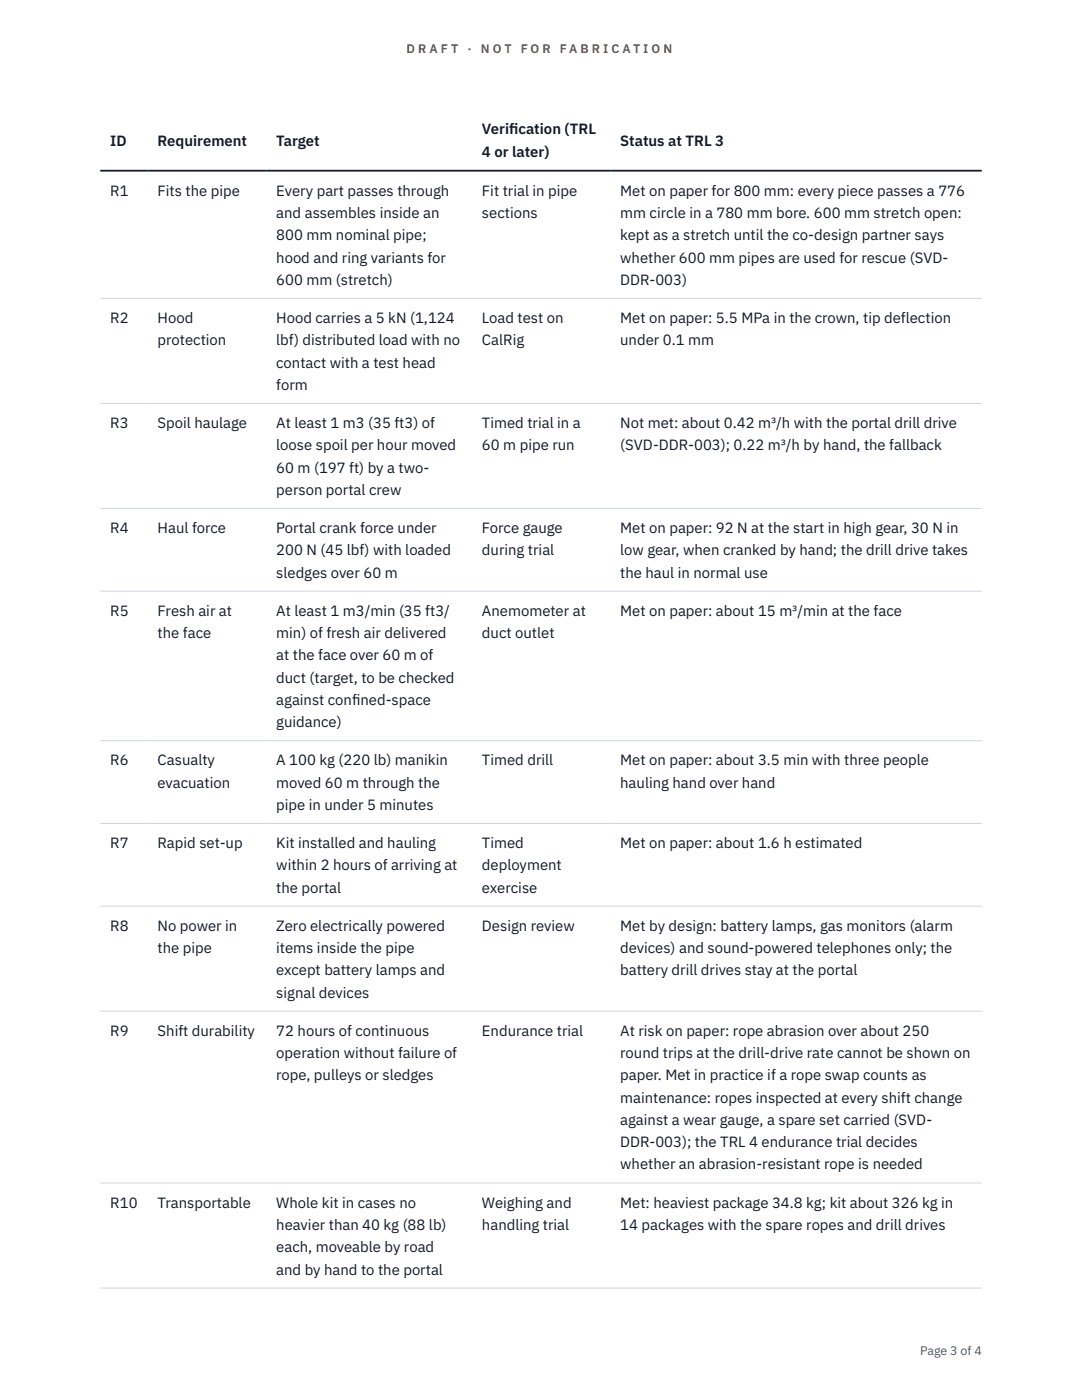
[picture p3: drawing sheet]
<svg xmlns="http://www.w3.org/2000/svg" width="216mm" height="279mm" viewBox="0 0 216 279" stroke-linecap="round" stroke-linejoin="round" font-family="sans-serif">
<defs><g id="words">
<g font-size="3" fill="#111827">
<text x="22" y="29.1">ID</text>
<text x="31.5" y="29.1">Requirement</text>
<text x="55.1" y="29.1">Target</text>
<text x="96.2" y="26.8">Verif</text>
<text x="101.6" y="26.8">ication (TRL</text>
<text x="123.8" y="29.1">Status at TRL 3</text>
<text x="96.2" y="31.3">4 or later)</text>
<text x="22" y="39.1">R1</text>
<text x="31.5" y="39.1">Fits the pipe</text>
<text x="55.1" y="39.1">Every part passes through</text>
<text x="96.2" y="39.1">Fit trial in pipe</text>
<text x="123.8" y="39.1">Met on paper for 800 mm: every piece passes a 776</text>
<text x="55.1" y="43.5">and assembles inside an</text>
<text x="55.1" y="48">800 mm nominal pipe;</text>
<text x="96.2" y="43.5">sections</text>
<text x="123.8" y="43.5">mm circle in a 780 mm bore. 600 mm stretch open:</text>
<text x="123.8" y="48">kept as a stretch until the co-design partner says</text>
<text x="55.1" y="52.4">hood and ring variants for</text>
<text x="123.8" y="52.4">whether 600 mm pipes are used for rescue (SVD-</text>
<text x="55.1" y="56.9">600 mm (stretch)</text>
<text x="123.8" y="56.9">DDR-003)</text>
<text x="22" y="64.5">R2</text>
<text x="31.5" y="64.5">Hood</text>
<text x="55.1" y="64.5">Hood carries a 5 kN (1,124</text>
<text x="96.2" y="64.5">Load test on</text>
<text x="123.8" y="64.5">Met on paper: 5.5 MPa in the crown, tip deflection</text>
<text x="31.5" y="68.9">protection</text>
<text x="55.1" y="68.9">lbf) distributed load with no</text>
<text x="96.2" y="68.9">CalRig</text>
<text x="123.8" y="68.9">under 0.1 mm</text>
<text x="55.1" y="73.4">contact with a test head</text>
<text x="55.1" y="77.8">form</text>
<text x="22" y="85.4">R3</text>
<text x="31.5" y="85.4">Spoil haulage</text>
<text x="55.1" y="85.4">At least 1 m3 (35 ft3) of</text>
<text x="55.1" y="89.9">loose spoil per hour moved</text>
<text x="96.2" y="85.4">Timed trial in a</text>
<text x="96.2" y="89.9">60 m pipe run</text>
<text x="123.8" y="85.4">Not met: about 0.42 m³/h with the portal drill drive</text>
<text x="123.8" y="89.9">(SVD-DDR-003); 0.22 m³/h by hand, the fallback</text>
<text x="55.1" y="94.3">60 m (197 ft) by a two-</text>
<text x="55.1" y="98.8">person portal crew</text>
<text x="22" y="106.4">R4</text>
<text x="31.5" y="106.4">Haul force</text>
<text x="55.1" y="106.4">Portal crank force under</text>
<text x="96.2" y="106.4">Force gauge</text>
<text x="123.8" y="106.4">Met on paper: 92 N at the start in high gear, 30 N in</text>
<text x="55.1" y="110.8">200 N (45 lbf) with loaded</text>
<text x="96.2" y="110.8">during trial</text>
<text x="123.8" y="110.8">low gear, when cranked by hand; the drill drive takes</text>
<text x="55.1" y="115.3">sledges over 60 m</text>
<text x="123.8" y="115.3">the haul in normal use</text>
<text x="22" y="122.9">R5</text>
<text x="31.5" y="122.9">Fresh air at</text>
<text x="55.1" y="122.9">At least 1 m3/min (35 ft3/</text>
<text x="96.2" y="122.9">Anemometer at</text>
<text x="123.8" y="122.9">Met on paper: about 15 m³/min at the face</text>
<text x="31.5" y="127.3">the face</text>
<text x="55.1" y="127.3">min) of fresh air delivered</text>
<text x="55.1" y="131.8">at the face over 60 m of</text>
<text x="96.2" y="127.3">duct outlet</text>
<text x="55.1" y="136.2">duct (target, to be checked</text>
<text x="55.1" y="140.7">against conf</text>
<text x="70.3" y="140.7">ined-space</text>
<text x="55.1" y="145.1">guidance)</text>
<text x="22" y="152.7">R6</text>
<text x="31.5" y="152.7">Casualty</text>
<text x="55.1" y="152.7">A 100 kg (220 lb) manikin</text>
<text x="96.2" y="152.7">Timed drill</text>
<text x="123.8" y="152.7">Met on paper: about 3.5 min with three people</text>
<text x="31.5" y="157.2">evacuation</text>
<text x="55.1" y="157.2">moved 60 m through the</text>
<text x="55.1" y="161.6">pipe in under 5 minutes</text>
<text x="123.8" y="157.2">hauling hand over hand</text>
<text x="22" y="169.3">R7</text>
<text x="31.5" y="169.3">Rapid set-up</text>
<text x="55.1" y="169.3">Kit installed and hauling</text>
<text x="55.1" y="173.7">within 2 hours of arriving at</text>
<text x="96.2" y="169.3">Timed</text>
<text x="96.2" y="173.7">deployment</text>
<text x="123.8" y="169.3">Met on paper: about 1.6 h estimated</text>
<text x="55.1" y="178.1">the portal</text>
<text x="96.2" y="178.1">exercise</text>
<text x="22" y="185.8">R8</text>
<text x="31.5" y="185.8">No power in</text>
<text x="55.1" y="185.8">Zero electrically powered</text>
<text x="96.2" y="185.8">Design review</text>
<text x="123.8" y="185.8">Met by design: battery lamps, gas monitors (alarm</text>
<text x="31.5" y="190.2">the pipe</text>
<text x="55.1" y="190.2">items inside the pipe</text>
<text x="123.8" y="190.2">devices) and sound-powered telephones only; the</text>
<text x="55.1" y="194.7">except battery lamps and</text>
<text x="123.8" y="194.7">battery drill drives stay at the portal</text>
<text x="55.1" y="199.1">signal devices</text>
<text x="22" y="206.7">R9</text>
<text x="31.5" y="206.7">Shift durability</text>
<text x="55.1" y="206.7">72 hours of continuous</text>
<text x="96.2" y="206.7">Endurance trial</text>
<text x="123.8" y="206.7">At risk on paper: rope abrasion over about 250</text>
<text x="55.1" y="211.2">operation without failure of</text>
<text x="55.1" y="215.6">rope, pulleys or sledges</text>
<text x="123.8" y="211.2">round trips at the drill-drive rate cannot be shown on</text>
<text x="123.8" y="215.6">paper. Met in practice if a rope swap counts as</text>
<text x="123.8" y="220.1">maintenance: ropes inspected at every shift change</text>
<text x="123.8" y="224.5">against a wear gauge, a spare set carried (SVD-</text>
<text x="123.8" y="229">DDR-003); the TRL 4 endurance trial decides</text>
<text x="123.8" y="233.4">whether an abrasion-resistant rope is needed</text>
<text x="22" y="241">R10</text>
<text x="31.5" y="241">Transportable</text>
<text x="55.1" y="241">Whole kit in cases no</text>
<text x="55.1" y="245.5">heavier than 40 kg (88 lb)</text>
<text x="96.2" y="241">Weighing and</text>
<text x="96.2" y="245.5">handling trial</text>
<text x="123.8" y="241">Met: heaviest package 34.8 kg; kit about 326 kg in</text>
<text x="123.8" y="245.5">14 packages with the spare ropes and drill drives</text>
<text x="55.1" y="249.9">each, moveable by road</text>
<text x="55.1" y="254.4">and by hand to the portal</text>
</g>
<g font-size="2.5" fill="#b45309">
<text x="81.1" y="10.5">D R A F T</text>
<text x="93.3" y="10.5">·</text>
<text x="95.9" y="10.5">N O T</text>
<text x="103.9" y="10.5">F O R</text>
<text x="111.7" y="10.5">F A B R I C A T I O N</text>
</g>
<text font-size="2.5" fill="#4b5563" x="183.6" y="270.3">Page 3 of 4</text>
</g></defs>
<path d="M20 59.6h175.9M20 80.5h175.9M20 101.5h175.9M20 118h175.9M20 147.8h175.9M20 164.3h175.9M20 180.8h175.9M20 201.8h175.9M20 236.1h175.9M20 257.1h175.9" fill="none" stroke="#d1d5db" stroke-width=".2"/>
<path d="M20 34.1h175.9" fill="none" stroke="#111827" stroke-width=".35"/>
<use href="#words"/>
</svg>
